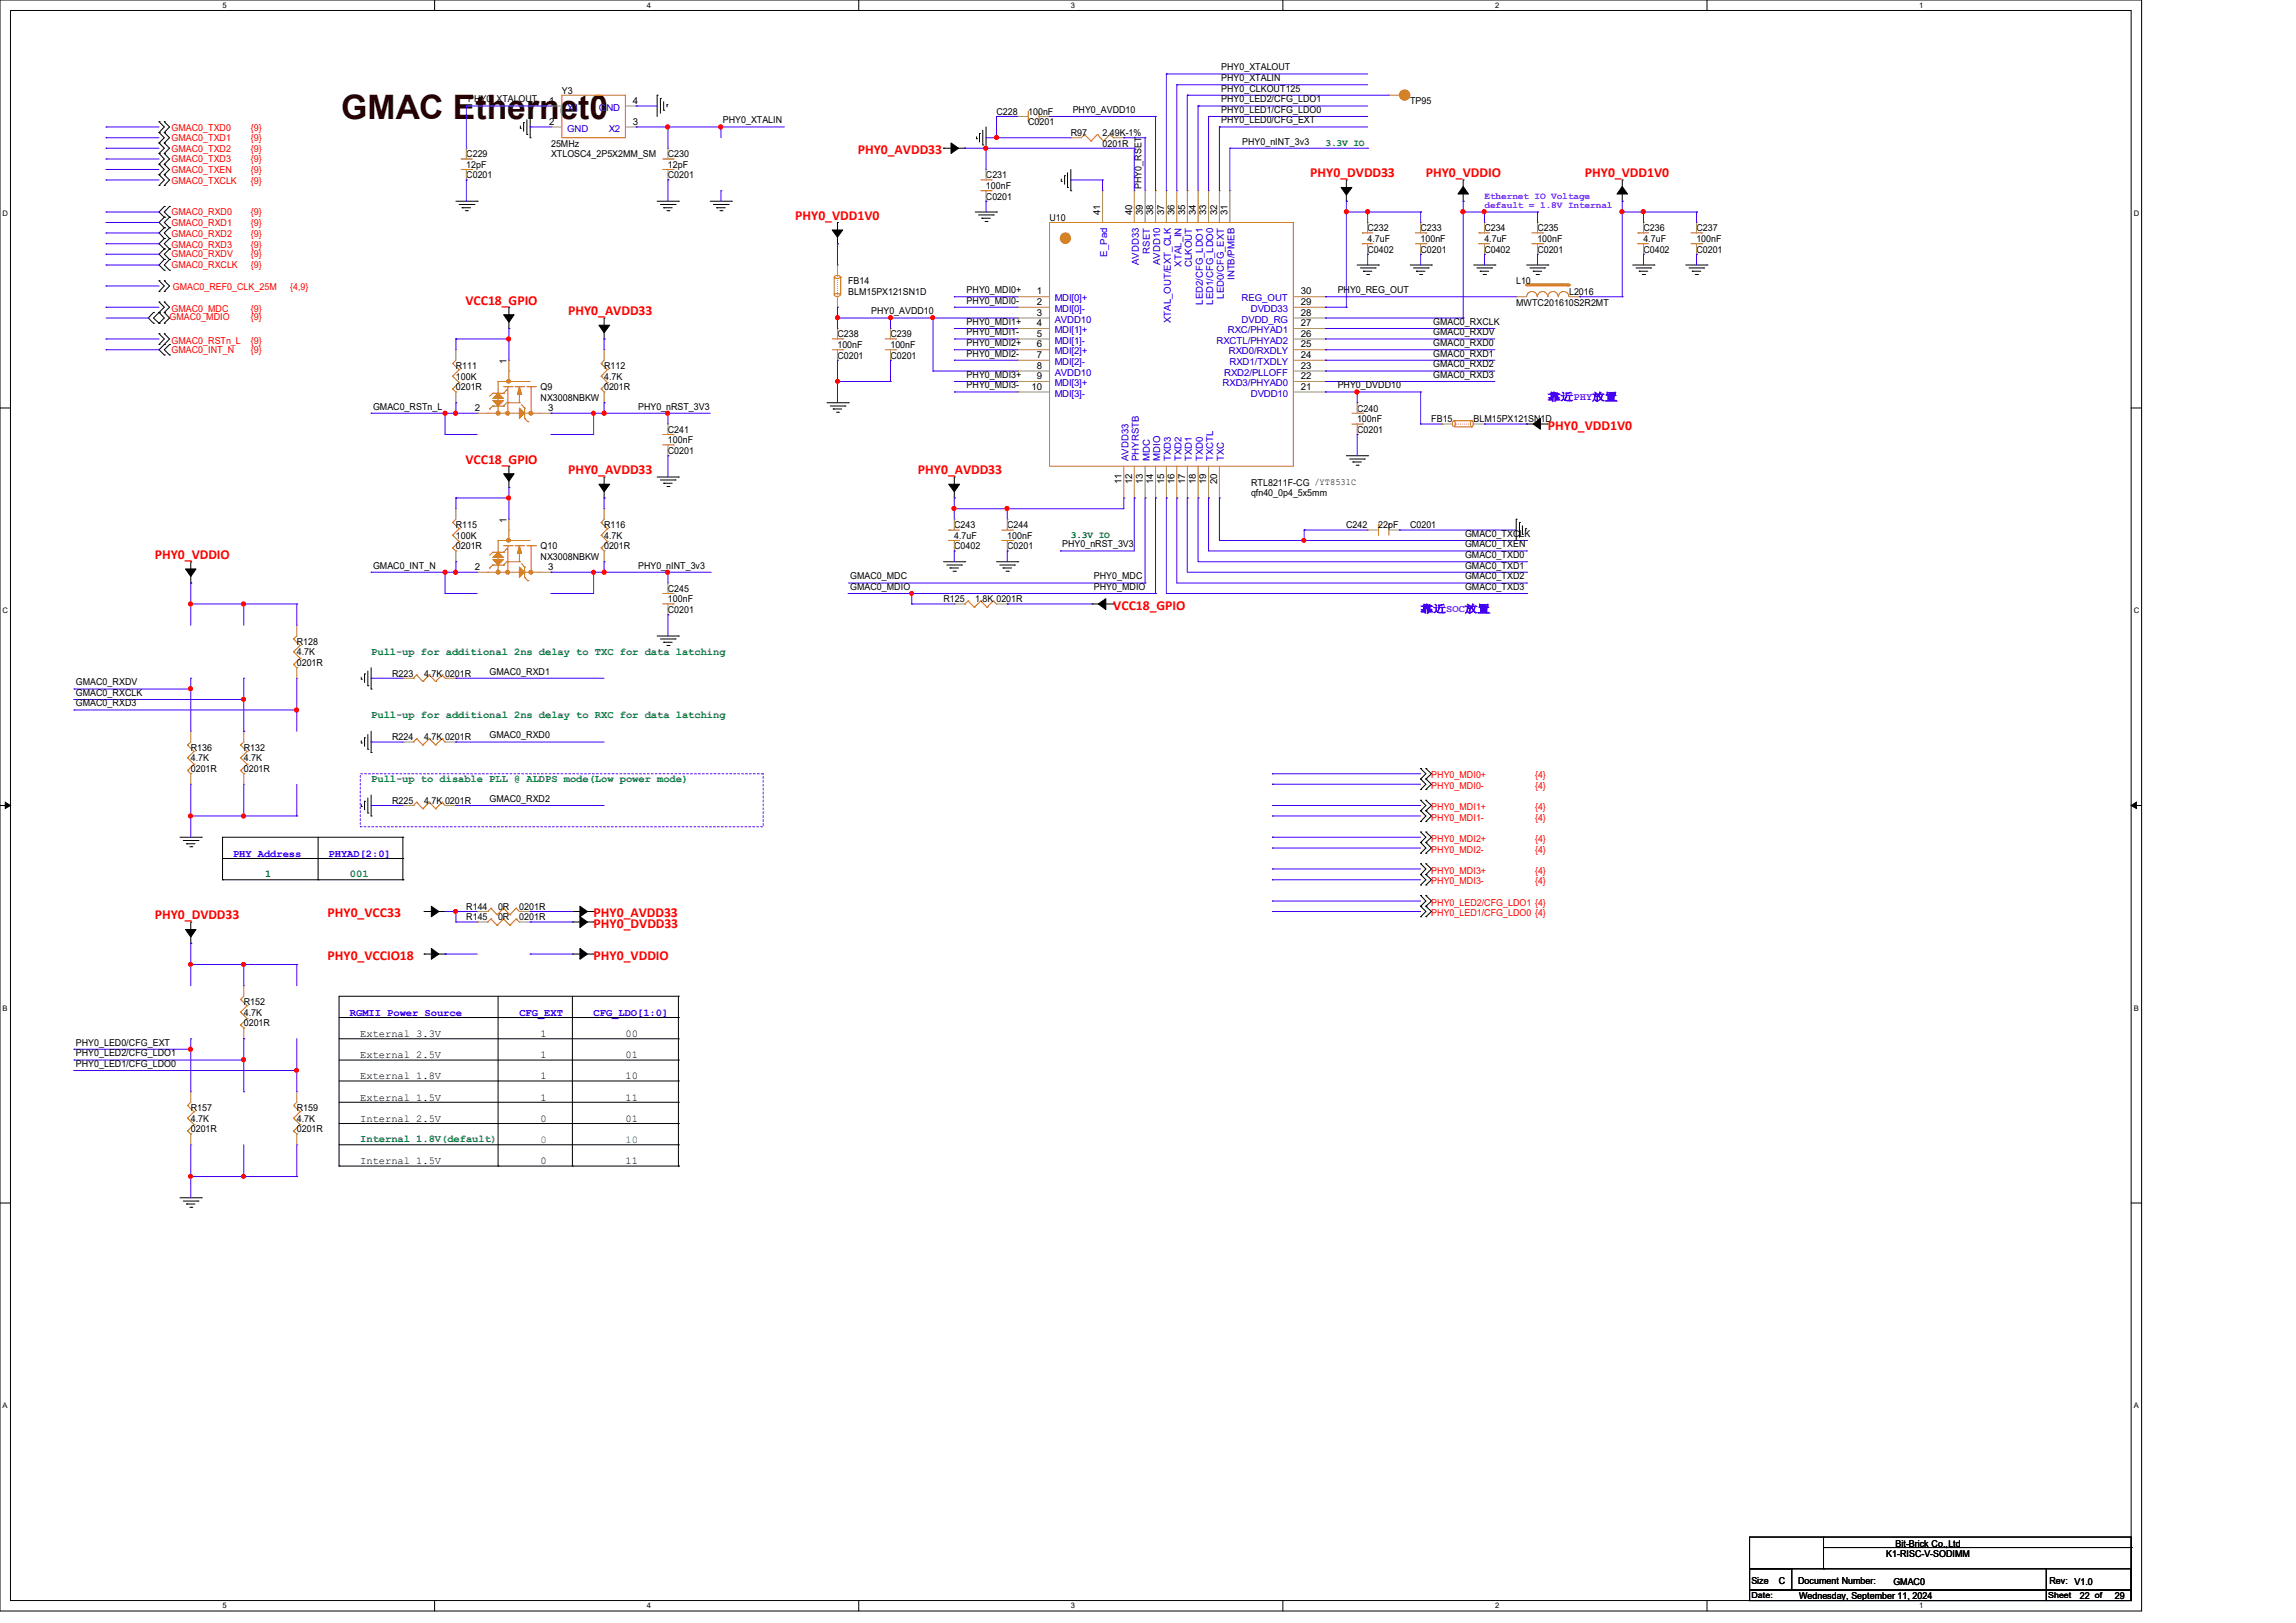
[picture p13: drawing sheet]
<svg xmlns="http://www.w3.org/2000/svg" width="297mm" height="210mm" viewBox="0 0 297 210" stroke-linecap="round" stroke-linejoin="round" font-family="sans-serif">
<defs><g id="words">
<text font-size="4.4" fill="#400000" x="44.2" y="15.4">GMAC Ethernet0</text>
<g font-size="1.8" fill="#f00">
<text x="111" y="19.9">PHY0_AVDD33</text>
<text x="169.5" y="22.9">PHY0_DVDD33</text>
<text x="184.4" y="22.9">PHY0_VDDIO</text>
<text x="205" y="22.9">PHY0_VDD1V0</text>
<text x="102.9" y="28.4">PHY0_VDD1V0</text>
<text x="60.2" y="39.4">VCC18_GPIO</text>
<text x="73.5" y="40.8">PHY0_AVDD33</text>
<text x="60.2" y="60">VCC18_GPIO</text>
<text x="200.2" y="55.6">PHY0_VDD1V0</text>
<text x="73.5" y="61.3">PHY0_AVDD33</text>
<text x="118.7" y="61.3">PHY0_AVDD33</text>
<text x="20" y="72.3">PHY0_VDDIO</text>
<text x="144" y="78.9">VCC18_GPIO</text>
<text x="20" y="119">PHY0_DVDD33</text>
<text x="42.4" y="118.7">PHY0_VCC33</text>
<text x="76.8" y="118.7">PHY0_AVDD33</text>
<text x="42.4" y="124.2">PHY0_VCCIO18</text>
<text x="76.8" y="120.1">PHY0_DVDD33</text>
<text x="76.8" y="124.2">PHY0_VDDIO</text>
</g>
<g font-size="1.4" fill="#8000ff">
<text x="200.2" y="51.8">靠近PHY放置</text>
<text x="183.8" y="79.2">靠近SOC放置</text>
</g>
<g font-size="1.4" fill="#008040">
<text x="48" y="84.8">Pull-up for additional 2ns delay to TXC for data latching</text>
<text x="48" y="93">Pull-up for additional 2ns delay to RXC for data latching</text>
<text x="48" y="101.2">Pull-up to disable PLL @ ALDPS mode(Low power mode)</text>
<text x="34.3" y="113.5">1</text>
<text x="45.3" y="113.5">001</text>
<text x="46.6" y="147.8">Internal 1.8V(default)</text>
<text x="69.9" y="147.9">0</text>
<text x="80.9" y="147.9">10</text>
</g>
<g font-size="1.4" fill="#00f">
<text x="30.1" y="110.8">PHY Address</text>
<text x="42.5" y="110.8">PHYAD[2:0]</text>
<text x="45.3" y="131.4">RGMII Power Source</text>
<text x="67.2" y="131.4">CFG_EXT</text>
<text x="76.8" y="131.4">CFG_LDO[1:0]</text>
</g>
<g font-size="1.4">
<text x="46.6" y="134.2">External 3.3V</text>
<text x="46.6" y="136.9">External 2.5V</text>
<text x="69.9" y="134.2">1</text>
<text x="69.9" y="136.9">1</text>
<text x="80.9" y="136.9">01</text>
<text x="80.9" y="134.2">00</text>
<text x="46.6" y="142.4">External 1.5V</text>
<text x="46.6" y="139.7">External 1.8V</text>
<text x="69.9" y="142.4">1</text>
<text x="69.9" y="139.7">1</text>
<text x="80.9" y="142.4">11</text>
<text x="80.9" y="139.7">10</text>
<text x="46.6" y="145.2">Internal 2.5V</text>
<text x="69.9" y="145.2">0</text>
<text x="80.9" y="145.2">01</text>
<text x="46.6" y="150.6">Internal 1.5V</text>
<text x="69.9" y="150.6">0</text>
<text x="80.9" y="150.6">11</text>
</g>
<g font-size="1.2">
<text x="158" y="9.1">PHY0_XTALOUT</text>
<text x="158" y="10.5">PHY0_XTALIN</text>
<text x="158" y="11.9">PHY0_CLKOUT125</text>
<text x="60.6" y="13.3">PHY0_XTALOUT</text>
<text x="71" y="13.4">1</text>
<text x="71" y="16.1">2</text>
<text x="72.7" y="12.1">Y3</text>
<text x="81.9" y="16.1">3</text>
<text x="81.9" y="13.4">4</text>
<text x="93.5" y="16">PHY0_XTALIN</text>
<text x="128.9" y="14.9">C228</text>
<text x="133" y="14.9">100nF</text>
<text x="133" y="16.2">C0201</text>
<text x="138.5" y="17.6">R97</text>
<text x="138.8" y="14.6">PHY0_AVDD10</text>
<text x="142.6" y="17.6">2.49K-1%</text>
<text x="158" y="13.3">PHY0_LED2/CFG_LDO1</text>
<text x="158" y="14.6">PHY0_LED1/CFG_LDO0</text>
<text x="158" y="16">PHY0_LED0/CFG_EXT</text>
<text x="182.4" y="13.5">TP95</text>
<text x="60.3" y="20.3">C229</text>
<text x="60.3" y="21.7">12pF</text>
<text x="60.3" y="23.1">C0201</text>
<text x="71.3" y="19">25MHz</text>
<text x="71.3" y="20.3">XTLOSC4_2P5X2MM_SM</text>
<text x="86.4" y="20.3">C230</text>
<text x="86.4" y="21.7">12pF</text>
<text x="86.4" y="23.1">C0201</text>
<text x="127.5" y="23.1">C231</text>
<text x="142.6" y="19">0201R</text>
<text x="160.7" y="18.7">PHY0_nINT_3v3</text>
<text x="127.5" y="24.4">100nF</text>
<text x="127.5" y="25.8">C0201</text>
<text x="135.8" y="28.6">U10</text>
<text x="142.3" y="27.8" transform="rotate(-90 142.3 27.8)">41</text>
<text x="146.4" y="27.8" transform="rotate(-90 146.4 27.8)">40</text>
<text x="147.7" y="24.4" transform="rotate(-90 147.7 24.4)">PHY0_RSET</text>
<text x="147.8" y="27.8" transform="rotate(-90 147.8 27.8)">39</text>
<text x="149.2" y="27.8" transform="rotate(-90 149.2 27.8)">38</text>
<text x="150.6" y="27.8" transform="rotate(-90 150.6 27.8)">37</text>
<text x="151.9" y="27.8" transform="rotate(-90 151.9 27.8)">36</text>
<text x="153.3" y="27.8" transform="rotate(-90 153.3 27.8)">35</text>
<text x="154.7" y="27.8" transform="rotate(-90 154.7 27.8)">34</text>
<text x="156" y="27.8" transform="rotate(-90 156 27.8)">33</text>
<text x="157.4" y="27.8" transform="rotate(-90 157.4 27.8)">32</text>
<text x="158.8" y="27.8" transform="rotate(-90 158.8 27.8)">31</text>
<text x="176.9" y="29.9">C232</text>
<text x="183.8" y="29.9">C233</text>
<text x="192" y="29.9">C234</text>
<text x="198.9" y="29.9">C235</text>
<text x="212.6" y="29.9">C236</text>
<text x="219.4" y="29.9">C237</text>
<text x="176.9" y="31.3">4.7uF</text>
<text x="176.9" y="32.7">C0402</text>
<text x="183.8" y="31.3">100nF</text>
<text x="183.8" y="32.7">C0201</text>
<text x="192" y="31.3">4.7uF</text>
<text x="192" y="32.7">C0402</text>
<text x="198.9" y="31.3">100nF</text>
<text x="198.9" y="32.7">C0201</text>
<text x="212.6" y="31.3">4.7uF</text>
<text x="212.6" y="32.7">C0402</text>
<text x="219.4" y="31.3">100nF</text>
<text x="219.4" y="32.7">C0201</text>
<text x="109.7" y="36.8">FB14</text>
<text x="109.7" y="38.1">BLM15PX121SN1D</text>
<text x="112.7" y="40.7">PHY0_AVDD10</text>
<text x="125" y="37.9">PHY0_MDI0+</text>
<text x="125" y="39.3">PHY0_MDI0-</text>
<text x="134.1" y="38.1">1</text>
<text x="134.1" y="39.5">2</text>
<text x="134.1" y="40.9">3</text>
<text x="168.3" y="40.9">28</text>
<text x="168.3" y="39.5">29</text>
<text x="168.3" y="38.1">30</text>
<text x="173" y="37.9">PHY0_REG_OUT</text>
<text x="196.1" y="36.8">L10</text>
<text x="196.1" y="39.5">MWTC201610S2R2MT</text>
<text x="203" y="38.1">L2016</text>
<text x="59" y="47.8">R111</text>
<text x="65.5" y="47" transform="rotate(-90 65.5 47)">1</text>
<text x="78.1" y="47.8">R112</text>
<text x="108.3" y="43.6">C238</text>
<text x="108.3" y="45">100nF</text>
<text x="108.3" y="46.4">C0201</text>
<text x="115.2" y="43.6">C239</text>
<text x="115.2" y="45">100nF</text>
<text x="115.2" y="46.4">C0201</text>
<text x="125" y="42">PHY0_MDI1+</text>
<text x="125" y="43.4">PHY0_MDI1-</text>
<text x="125" y="44.8">PHY0_MDI2+</text>
<text x="125" y="46.1">PHY0_MDI2-</text>
<text x="134.1" y="42.2">4</text>
<text x="134.1" y="43.6">5</text>
<text x="134.1" y="45">6</text>
<text x="134.1" y="46.3">7</text>
<text x="134.1" y="47.7">8</text>
<text x="168.3" y="47.7">23</text>
<text x="168.3" y="46.3">24</text>
<text x="168.3" y="45">25</text>
<text x="168.3" y="43.6">26</text>
<text x="168.3" y="42.2">27</text>
<text x="185.4" y="42">GMAC0_RXCLK</text>
<text x="185.4" y="43.4">GMAC0_RXDV</text>
<text x="185.4" y="44.8">GMAC0_RXD0</text>
<text x="185.4" y="46.1">GMAC0_RXD1</text>
<text x="185.4" y="47.5">GMAC0_RXD2</text>
<text x="48.3" y="53">GMAC0_RSTn_L</text>
<text x="59" y="49.1">100K</text>
<text x="59" y="50.5">0201R</text>
<text x="61.4" y="53.2">2</text>
<text x="69.9" y="50.5">Q9</text>
<text x="69.9" y="51.9">NX3008NBKW</text>
<text x="70.9" y="53.2">3</text>
<text x="78.1" y="49.1">4.7K</text>
<text x="78.1" y="50.5">0201R</text>
<text x="82.5" y="53">PHY0_nRST_3V3</text>
<text x="125" y="48.9">PHY0_MDI3+</text>
<text x="125" y="50.3">PHY0_MDI3-</text>
<text x="133.4" y="50.4">10</text>
<text x="134.1" y="49.1">9</text>
<text x="168.3" y="50.4">21</text>
<text x="168.3" y="49.1">22</text>
<text x="173" y="50.3">PHY0_DVDD10</text>
<text x="175.5" y="53.3">C240</text>
<text x="185.4" y="48.9">GMAC0_RXD3</text>
<text x="86.4" y="56">C241</text>
<text x="86.4" y="57.4">100nF</text>
<text x="86.4" y="58.7">C0201</text>
<text x="175.5" y="54.6">100nF</text>
<text x="175.5" y="56">C0201</text>
<text x="185.1" y="54.6">FB15</text>
<text x="190.6" y="54.6">BLM15PX121SN1D</text>
<text x="145.1" y="62.7" transform="rotate(-90 145.1 62.7)">11</text>
<text x="146.4" y="62.7" transform="rotate(-90 146.4 62.7)">12</text>
<text x="147.8" y="62.7" transform="rotate(-90 147.8 62.7)">13</text>
<text x="149.2" y="62.7" transform="rotate(-90 149.2 62.7)">14</text>
<text x="150.6" y="62.7" transform="rotate(-90 150.6 62.7)">15</text>
<text x="151.9" y="62.7" transform="rotate(-90 151.9 62.7)">16</text>
<text x="153.3" y="62.7" transform="rotate(-90 153.3 62.7)">17</text>
<text x="154.7" y="62.7" transform="rotate(-90 154.7 62.7)">18</text>
<text x="156" y="62.7" transform="rotate(-90 156 62.7)">19</text>
<text x="157.4" y="62.7" transform="rotate(-90 157.4 62.7)">20</text>
<text x="161.8" y="62.9">RTL8211F-CG /YT8531C</text>
<text x="161.8" y="64.2">qfn40_0p4_5x5mm</text>
<text x="59" y="68.3">R115</text>
<text x="59" y="69.7">100K</text>
<text x="59" y="71.1">0201R</text>
<text x="65.5" y="67.6" transform="rotate(-90 65.5 67.6)">1</text>
<text x="69.9" y="71.1">Q10</text>
<text x="78.1" y="68.3">R116</text>
<text x="78.1" y="69.7">4.7K</text>
<text x="78.1" y="71.1">0201R</text>
<text x="123.4" y="68.3">C243</text>
<text x="123.4" y="69.7">4.7uF</text>
<text x="123.4" y="71.1">C0402</text>
<text x="130.3" y="68.3">C244</text>
<text x="130.3" y="69.7">100nF</text>
<text x="130.3" y="71.1">C0201</text>
<text x="137.4" y="70.8">PHY0_nRST_3V3</text>
<text x="174.1" y="68.3">C242</text>
<text x="178.3" y="68.3">22pF</text>
<text x="182.4" y="68.3">C0201</text>
<text x="189.5" y="69.5">GMAC0_TXCLK</text>
<text x="189.5" y="70.8">GMAC0_TXEN</text>
<text x="48.3" y="73.6">GMAC0_INT_N</text>
<text x="61.4" y="73.7">2</text>
<text x="69.9" y="72.4">NX3008NBKW</text>
<text x="70.9" y="73.7">3</text>
<text x="82.5" y="73.6">PHY0_nINT_3v3</text>
<text x="86.4" y="76.6">C245</text>
<text x="86.4" y="77.9">100nF</text>
<text x="110" y="75">GMAC0_MDC</text>
<text x="110" y="76.3">GMAC0_MDIO</text>
<text x="122" y="77.9">R125</text>
<text x="126.1" y="77.9">1.8K 0201R</text>
<text x="141.5" y="75">PHY0_MDC</text>
<text x="141.5" y="76.3">PHY0_MDIO</text>
<text x="189.5" y="72.2">GMAC0_TXD0</text>
<text x="189.5" y="73.6">GMAC0_TXD1</text>
<text x="189.5" y="75">GMAC0_TXD2</text>
<text x="189.5" y="76.3">GMAC0_TXD3</text>
<text x="38.4" y="83.4">R128</text>
<text x="86.4" y="79.3">C0201</text>
<text x="9.8" y="88.7">GMAC0_RXDV</text>
<text x="38.4" y="84.8">4.7K</text>
<text x="38.4" y="86.1">0201R</text>
<text x="50.7" y="87.5">R223</text>
<text x="54.9" y="87.5">4.7K 0201R</text>
<text x="63.3" y="87.3">GMAC0_RXD1</text>
<text x="9.8" y="90">GMAC0_RXCLK</text>
<text x="9.8" y="91.4">GMAC0_RXD3</text>
<text x="50.7" y="95.8">R224</text>
<text x="54.9" y="95.8">4.7K 0201R</text>
<text x="63.3" y="95.5">GMAC0_RXD0</text>
<text x="24.7" y="97.2">R136</text>
<text x="24.7" y="98.5">4.7K</text>
<text x="24.7" y="99.9">0201R</text>
<text x="31.5" y="97.2">R132</text>
<text x="31.5" y="98.5">4.7K</text>
<text x="31.5" y="99.9">0201R</text>
<text x="50.7" y="104">R225</text>
<text x="54.9" y="104">4.7K 0201R</text>
<text x="63.3" y="103.8">GMAC0_RXD2</text>
<text x="60.3" y="117.7">R144</text>
<text x="60.3" y="119.1">R145</text>
<text x="64.4" y="117.7">0R</text>
<text x="64.4" y="119.1">0R</text>
<text x="67.2" y="117.7">0201R</text>
<text x="67.2" y="119.1">0201R</text>
<text x="31.5" y="130">R152</text>
<text x="31.5" y="131.4">4.7K</text>
<text x="9.8" y="135.3">PHY0_LED0/CFG_EXT</text>
<text x="9.8" y="136.7">PHY0_LED2/CFG_LDO1</text>
<text x="31.5" y="132.8">0201R</text>
<text x="9.8" y="138">PHY0_LED1/CFG_LDO0</text>
<text x="24.7" y="143.8">R157</text>
<text x="38.4" y="143.8">R159</text>
<text x="24.7" y="145.2">4.7K</text>
<text x="24.7" y="146.5">0201R</text>
<text x="38.4" y="145.2">4.7K</text>
<text x="38.4" y="146.5">0201R</text>
<text x="244" y="201.5">K1-RISC-V-SODIMM</text>
<text x="245.2" y="200.2">Bit-Brick Co.,Ltd</text>
<text x="226.5" y="204.9">Size</text>
<text x="230.1" y="204.9">C</text>
<text x="232.6" y="204.9">Document Number:</text>
<text x="232.7" y="206.9">Wednesday, September 11, 2024</text>
<text x="244.9" y="205.1">GMAC0</text>
<text x="265.1" y="204.9">Rev:</text>
<text x="268.4" y="205.1">V1.0</text>
<text x="269" y="206.9">22</text>
<text x="273.6" y="206.9">29</text>
</g>
<g font-size="1.2" fill="#f00">
<text x="22.2" y="16.9">GMAC0_TXD0</text>
<text x="32.5" y="16.9">{9}</text>
<text x="22.2" y="18.3">GMAC0_TXD1</text>
<text x="22.2" y="19.6">GMAC0_TXD2</text>
<text x="22.2" y="21">GMAC0_TXD3</text>
<text x="22.2" y="22.4">GMAC0_TXEN</text>
<text x="22.2" y="23.7">GMAC0_TXCLK</text>
<text x="32.5" y="18.3">{9}</text>
<text x="32.5" y="19.6">{9}</text>
<text x="32.5" y="21">{9}</text>
<text x="32.5" y="22.4">{9}</text>
<text x="32.5" y="23.7">{9}</text>
<text x="22.2" y="27.9">GMAC0_RXD0</text>
<text x="22.2" y="29.3">GMAC0_RXD1</text>
<text x="32.5" y="27.9">{9}</text>
<text x="32.5" y="29.3">{9}</text>
<text x="22.2" y="30.6">GMAC0_RXD2</text>
<text x="22.2" y="32.1">GMAC0_RXD3</text>
<text x="22.2" y="33.2">GMAC0_RXDV</text>
<text x="22.2" y="34.7">GMAC0_RXCLK</text>
<text x="32.5" y="30.6">{9}</text>
<text x="32.5" y="32.1">{9}</text>
<text x="32.5" y="33.2">{9}</text>
<text x="32.5" y="34.7">{9}</text>
<text x="21.9" y="41.4">GMAC0_MDIO</text>
<text x="22.2" y="40.3">GMAC0_MDC</text>
<text x="22.4" y="37.5">GMAC0_REF0_CLK_25M</text>
<text x="32.5" y="40.3">{9}</text>
<text x="32.5" y="41.4">{9}</text>
<text x="37.5" y="37.5">{4,9}</text>
<text x="22.2" y="44.5">GMAC0_RSTn_L</text>
<text x="22.2" y="45.7">GMAC0_INT_N</text>
<text x="32.5" y="44.5">{9}</text>
<text x="32.5" y="45.7">{9}</text>
<text x="185.1" y="100.7">PHY0_MDI0+</text>
<text x="198.6" y="100.7">{4}</text>
<text x="185.1" y="102.1">PHY0_MDI0-</text>
<text x="185.1" y="104.8">PHY0_MDI1+</text>
<text x="185.1" y="106.2">PHY0_MDI1-</text>
<text x="198.6" y="102.1">{4}</text>
<text x="198.6" y="104.8">{4}</text>
<text x="198.6" y="106.2">{4}</text>
<text x="185.1" y="108.9">PHY0_MDI2+</text>
<text x="185.1" y="110.3">PHY0_MDI2-</text>
<text x="185.1" y="113">PHY0_MDI3+</text>
<text x="198.6" y="108.9">{4}</text>
<text x="198.6" y="110.3">{4}</text>
<text x="198.6" y="113">{4}</text>
<text x="185.1" y="114.4">PHY0_MDI3-</text>
<text x="185.1" y="117.2">PHY0_LED2/CFG_LDO1 {4}</text>
<text x="185.1" y="118.5">PHY0_LED1/CFG_LDO0 {4}</text>
<text x="198.6" y="114.4">{4}</text>
</g>
<g font-size="1.2" fill="#00c">
<text x="73.4" y="14.3">X1</text>
<text x="73.4" y="17">GND</text>
<text x="77.5" y="14.3">GND</text>
<text x="78.7" y="17">X2</text>
<text x="143.2" y="33.2" transform="rotate(-90 143.2 33.2)">E_Pad</text>
<text x="147.3" y="34.3" transform="rotate(-90 147.3 34.3)">AVDD33</text>
<text x="148.7" y="32.8" transform="rotate(-90 148.7 32.8)">RSET</text>
<text x="150.1" y="34.3" transform="rotate(-90 150.1 34.3)">AVDD10</text>
<text x="152.8" y="34.5" transform="rotate(-90 152.8 34.5)">XTAL_IN</text>
<text x="154.2" y="34.5" transform="rotate(-90 154.2 34.5)">CLKOUT</text>
<text x="136.4" y="39">MDI[0]+</text>
<text x="136.4" y="40.3">MDI[0]-</text>
<text x="136.4" y="41.7">AVDD10</text>
<text x="151.5" y="41.8" transform="rotate(-90 151.5 41.8)">XTAL_OUT/EXT_CLK</text>
<text x="155.6" y="39.4" transform="rotate(-90 155.6 39.4)">LED2/CFG_LDO1</text>
<text x="156.9" y="39.4" transform="rotate(-90 156.9 39.4)">LED1/CFG_LDO0</text>
<text x="158.3" y="38.7" transform="rotate(-90 158.3 38.7)">LED0/CFG_EXT</text>
<text x="159.7" y="36.2" transform="rotate(-90 159.7 36.2)">INTB/PMEB</text>
<text x="160.6" y="41.7">DVDD_RG</text>
<text x="160.6" y="39">REG_OUT</text>
<text x="161.8" y="40.3">DVDD33</text>
<text x="136.4" y="43.1">MDI[1]+</text>
<text x="136.4" y="44.5">MDI[1]-</text>
<text x="136.4" y="45.8">MDI[2]+</text>
<text x="136.4" y="47.2">MDI[2]-</text>
<text x="157.3" y="44.5">RXCTL/PHYAD2</text>
<text x="158.8" y="43.1">RXC/PHYAD1</text>
<text x="159" y="45.8">RXD0/RXDLY</text>
<text x="159" y="47.2">RXD1/TXDLY</text>
<text x="136.4" y="48.6">AVDD10</text>
<text x="136.4" y="50">MDI[3]+</text>
<text x="136.4" y="51.3">MDI[3]-</text>
<text x="158.1" y="50">RXD3/PHYAD0</text>
<text x="158.4" y="48.6">RXD2/PLLOFF</text>
<text x="161.8" y="51.3">DVDD10</text>
<text x="146" y="59.7" transform="rotate(-90 146 59.7)">AVDD33</text>
<text x="147.3" y="59.7" transform="rotate(-90 147.3 59.7)">PHYRSTB</text>
<text x="148.7" y="59.7" transform="rotate(-90 148.7 59.7)">MDC</text>
<text x="150.1" y="59.7" transform="rotate(-90 150.1 59.7)">MDIO</text>
<text x="151.5" y="59.7" transform="rotate(-90 151.5 59.7)">TXD3</text>
<text x="152.8" y="59.7" transform="rotate(-90 152.8 59.7)">TXD2</text>
<text x="154.2" y="59.7" transform="rotate(-90 154.2 59.7)">TXD1</text>
<text x="155.6" y="59.7" transform="rotate(-90 155.6 59.7)">TXD0</text>
<text x="156.9" y="59.7" transform="rotate(-90 156.9 59.7)">TXCTL</text>
<text x="158.3" y="59.7" transform="rotate(-90 158.3 59.7)">TXC</text>
</g>
<g font-size="1.2" fill="#008000">
<text x="171.4" y="18.8">3.3V IO</text>
<text x="138.5" y="69.6">3.3V IO</text>
</g>
<g font-size="1.2" fill="#8000ff">
<text x="192" y="25.7">Ethernet IO Voltage</text>
<text x="192" y="26.9">default = 1.8V Internal</text>
</g>
<g font-size="1.1">
<text x="226.5" y="206.7">Date:</text>
<text x="264.9" y="206.7">Sheet</text>
<text x="271" y="206.7">of</text>
</g>
<g font-size="1">
<text x="28.8" y="1">5</text>
<text x="83.7" y="1">4</text>
<text x="138.5" y="1">3</text>
<text x="193.4" y="1">2</text>
<text x="248.3" y="1">1</text>
<text x=".3" y="27.9">D</text>
<text x="276" y="27.9">D</text>
<text x=".3" y="79.4">C</text>
<text x="276" y="79.4">C</text>
<text x=".3" y="130.8">B</text>
<text x="276" y="130.8">B</text>
<text x=".3" y="182.2">A</text>
<text x="276" y="182.2">A</text>
<text x="28.8" y="208.1">5</text>
<text x="83.7" y="208.1">4</text>
<text x="138.5" y="208.1">3</text>
<text x="193.4" y="208.1">2</text>
<text x="248.3" y="208.1">1</text>
</g>
</g></defs>
<path d="M0 0h277v208.4h-277zM1.4 1.4h274.3v205.7h-274.3z" fill="none" stroke="#000" stroke-width=".13"/>
<g fill="#fff">
<path d="M28.8 .1h.5v1.1h-.5z"/>
<path d="M28.8 207.2h.5v1.1h-.5z"/>
</g>
<path d="M56.2 0v1.4M56.2 207.1v1.3" fill="none" stroke="#000" stroke-width=".13"/>
<g fill="#fff">
<path d="M83.7 .1h.5v1.1h-.5z"/>
<path d="M83.7 207.2h.5v1.1h-.5z"/>
</g>
<path d="M111.1 0v1.4M111.1 207.1v1.3" fill="none" stroke="#000" stroke-width=".13"/>
<g fill="#fff">
<path d="M138.5 .1h.6v1.1h-.6z"/>
<path d="M138.5 207.2h.6v1.1h-.6z"/>
</g>
<path d="M165.9 0v1.4M165.9 207.1v1.3" fill="none" stroke="#000" stroke-width=".13"/>
<g fill="#fff">
<path d="M193.4 .1h.5v1.1h-.5z"/>
<path d="M193.4 207.2h.5v1.1h-.5z"/>
</g>
<path d="M220.8 0v1.4M220.8 207.1v1.3" fill="none" stroke="#000" stroke-width=".13"/>
<g fill="#fff">
<path d="M248.2 .1h.6v1.1h-.6z"/>
<path d="M248.2 207.2h.6v1.1h-.6z"/>
<path d="M.3 27.1h.8v1.1h-.8z"/>
<path d="M276 27.1h.7v1.1h-.7z"/>
<path d="M.3 78.5h.8v1.1h-.8z"/>
<path d="M276 78.5h.7v1.1h-.7z"/>
</g>
<path d="M0 52.8h1.4M275.7 52.8h1.3" fill="none" stroke="#000" stroke-width=".13"/>
<g fill="#fff">
<path d="M.3 129.9h.7v1.1h-.7z"/>
<path d="M276 129.9h.6v1.1h-.6z"/>
</g>
<path d="M0 104.2h1.4M275.7 104.2h1.3" fill="none" stroke="#000" stroke-width=".13"/>
<path d="M.7 103.8l.7 .4-.7 .4zM275.7 104.2l.7-.4v.8z" fill="#000" stroke="#000" stroke-width=".13"/>
<g fill="#fff">
<path d="M.3 181.4h.7v1.1h-.7z"/>
<path d="M276 181.4h.6v1.1h-.6z"/>
</g>
<g fill="none" stroke="#000" stroke-width=".13">
<path d="M20.6 17.1h.1M20.6 15.7h.1M20.6 18.5h.1M20.6 19.9h.1M20.6 15.7l.7 .7-.7 .7M20.6 17.1l.7 .7-.7 .7M20.6 18.5l.7 .7-.7 .7M20.6 19.9l.7 .7-.7 .7M21.3 17.1h.1M21.3 15.7h.1M21.3 18.5h.1M21.3 19.9h.1"/>
<path d="M21.3 15.7l.6 .7-.6 .7M21.3 17.1l.6 .7-.6 .7M21.3 18.5l.6 .7-.6 .7M21.3 19.9l.6 .7-.6 .7M67.3 16.6h.1M67.3 16.3v.3M67.7 15.9h.1M67.7 15.9v1.1M68.2 17.4h.1M68.2 15.5v1.9M68.6 17.8h.1M68.6 15.1v2.7"/>
<path d="M85 12.3h.1M85 12.3v2.8M85.4 12.7h.1M85.4 12.7v1.9M85.9 14.3h.1M85.9 13.2v1.1M86.3 13.5h.1M86.3 13.5v.3M122 19.2h.1M122 19.2h1.6M123.8 19.2h1M124.8 19.2h.1"/>
<path d="M126.3 17.9h.1M126.3 17.7v.2M126.7 17.3h.1M126.7 17.3v1.1M127.1 18.8h.1M127.1 16.8v2M127.6 19.2h.1M127.6 16.4v2.8M20.6 21.3h.1M20.6 22.6h.1M20.6 24h.1M20.6 37.7h.1"/>
<path d="M20.6 36.3h.1M20.6 39.1h.1M20.6 21.3l.7 .6-.7 .7M20.6 22.6l.7 .7-.7 .7M20.6 36.3l.7 .7-.7 .7M20.6 39.1l.7 .7-1.4 1.3 .7 .7M21.3 21.3h.1M21.3 22.6h.1M21.3 24h.1M21.3 26.7h.1M21.3 28.1h.1M21.3 29.5h.1"/>
<path d="M21.3 30.9h.1M21.3 32.2h.1M21.3 33.6h.1M21.3 35h.1M21.3 37.7h.1M21.3 36.3h.1M21.3 39.1h.1M21.3 21.3l.6 .6-.6 .7M21.3 22.6l.6 .7-.6 .7M21.3 26.7l-.7 .7 .7 .7M21.3 28.1l-.7 .7 .7 .7M21.3 29.5l-.7 .6 .7 .8"/>
<path d="M21.3 30.9l-.7 .6 .7 .7M21.3 32.2l-.7 .7 .7 .7M21.3 33.6l-.7 .7 .7 .7M21.3 36.3l.6 .7-.6 .7M21.3 39.1l.6 .7-.6 .6M21.9 28.1h.1M21.9 26.7h.1M21.9 29.5h.1M21.9 30.9h.1M21.9 32.2h.1M21.9 33.6h.1M21.9 35h.1"/>
<path d="M21.9 26.7l-.6 .7 .6 .7M21.9 28.1l-.6 .7 .6 .7M21.9 29.5l-.6 .6 .6 .8M21.9 30.9l-.6 .6 .6 .7M21.9 32.2l-.6 .7 .6 .7M21.9 33.6l-.6 .7 .6 .7M59 26h2.7M59.4 26.5h1.9M59.8 26.9h.1M59.8 26.9h1.1M60.2 27.3h.3M60.5 27.3h.1"/>
<path d="M61.3 26.5h.1M61.7 26h.1M65.8 39.8h.1M65.8 39.8v1.5M85 26h2.8M85.4 26.5h1.9M85.9 26.9h.1M85.9 26.9h1.1M86.3 27.3h.2M86.5 27.3h.1M87.3 26.5h.1M87.8 26h.1"/>
<path d="M91.9 26h2.7M92.3 26.5h1.9M92.7 26.9h.1M92.7 26.9h1.1M93.1 27.3h.3M93.4 27.3h.1M94.2 26.5h.1M94.6 26h.1M108.3 31.5h.1M108.3 28.8h.1M108.3 28.8v1.5M108.3 30.6v.9"/>
<path d="M126.2 27.4h2.7M126.6 27.8h1.9M127 28.2h.1M127 28.2h1.1M127.4 28.7h.3M127.7 28.7h.1M128.5 27.8h.1M128.9 27.4h.1M137.3 23.5h.1M137.3 23.2v.3M137.7 22.7h.1M137.7 22.7v1.1"/>
<path d="M138.1 24.3h.1M138.1 22.4v1.9M138.5 24.7h.1M138.5 21.9v2.8M174.2 26h.1M174.2 23.3h.1M174.2 23.3v1.5M174.2 25.1v.9M175.6 34.3h2.7M176 34.7h1.9M176.4 35.1h.1M176.4 35.1h1.1"/>
<path d="M176.8 35.5h.2M177 35.5h.1M177.9 34.7h.1M178.3 34.3h.1M182.4 34.3h2.8M182.8 34.7h1.9M183.2 35.1h.1M183.2 35.1h1.1M183.6 35.5h.3M183.9 35.5h.1M184.7 34.7h.1M185.2 34.3h.1"/>
<path d="M189.3 26h.1M189.3 23.3h.1M189.3 23.3v1.5M189.3 25.1v.9M190.6 34.3h2.8M191.1 34.7h1.9M191.5 35.1h.1M191.5 35.1h1.1M191.9 35.5h.3M192.2 35.5h.1M193 34.7h.1M193.4 34.3h.1"/>
<path d="M197.5 34.3h2.7M197.9 34.7h1.9M198.3 35.1h.1M198.3 35.1h1.1M198.7 35.5h.3M199 35.5h.1M199.8 34.7h.1M200.2 34.3h.1M209.8 26h.1M209.8 23.3h.1M209.8 23.3v1.5M209.8 25.1v.9"/>
<path d="M211.2 34.3h2.8M211.6 34.7h1.9M212 35.1h.1M212 35.1h1.1M212.4 35.5h.3M212.7 35.5h.1M213.5 34.7h.1M214 34.3h.1M218.1 34.3h2.7M218.5 34.7h1.9M218.9 35.1h.1M218.9 35.1h1.1"/>
<path d="M219.3 35.5h.3M219.6 35.5h.1M220.4 34.7h.1M220.8 34.3h.1M19.9 41.8h.1M19.9 40.4h.1M19.9 40.4l-.7 .7 .7 .7M20.6 40.4h.1M20.6 41.8h.1M20.6 44.6h.1M20.6 43.2h.1M20.6 40.4l.7 .7-.7 .7"/>
<path d="M20.6 43.2l.7 .7-.7 .7M21.3 40.4h.1M21.3 41.8h.1M21.3 44.6h.1M21.3 43.2h.1M21.3 45.9h.1M21.3 40.4l.6 .7-.6 .7M21.3 43.2l.6 .7-.6 .7M21.3 44.6l-.7 .7 .7 .6M21.9 45.9h.1M21.9 44.6h.1M21.9 44.6l-.6 .7 .6 .6"/>
<path d="M65.8 42.5h.1M65.8 41.5v1M78.1 43.9h.1M78.1 41.1h.1M78.1 41.1v1.5M78.1 42.9v1M107 52.1h2.7M107.4 52.5h1.9M107.8 52.9h.1M107.8 52.9h1.1M108.2 53.3h.3M108.5 53.3h.1"/>
<path d="M109.3 52.5h.1M109.7 52.1h.1M174.2 59h2.7M174.6 59.4h1.9M175 59.8h.1M175 59.8h1.1M176.5 59.4h.1M176.9 59h.1M197.5 54.9h.1M197.5 54.9h1M198.7 54.9h1.5M200.2 54.9h.1"/>
<path d="M24.7 75.4h.1M24.7 72.7h.1M24.7 72.7v1.5M24.7 74.5v.9M65.8 63.1h.1M65.8 60.3h.1M65.8 60.3v1.5M65.8 62.1v1M78.1 64.4h.1M78.1 61.7h.1M78.1 61.7v1.5M78.1 63.5v.9"/>
<path d="M85 61.7h2.8M85.4 62.1h1.9M85.9 62.5h.1M85.9 62.5h1.1M86.3 62.9h.2M86.5 62.9h.1M87.3 62.1h.1M87.8 61.7h.1M122 72.7h2.8M122.5 73.1h1.9M122.9 73.5h.1M122.9 73.5h1.1"/>
<path d="M123.3 73.9h.3M123.4 64.4h.1M123.4 61.7h.1M123.4 61.7v1.5M123.4 63.5v.9M123.6 73.9h.1M124.4 73.1h.1M124.8 72.7h.1M128.9 72.7h2.8M129.3 73.1h1.9M129.8 73.5h.1M129.8 73.5h1.1"/>
<path d="M130.1 73.9h.3M130.4 73.9h.1M131.2 73.1h.1M131.7 72.7h.1M141.3 78.1h.1M141.3 78.1h.9M142.5 78.1h1.5M144 78.1h.1M175.4 60.2h.3M175.7 60.2h.1M196.1 67.2h.1M196.1 67.2v2.7"/>
<path d="M196.6 67.6h.1M196.6 67.6v1.9M196.9 69.1h.1M196.9 68v1.1M197.4 68.4h.1M197.4 68.4v.3M46.7 87.9h.1M46.7 96.1h.1M46.7 87.6v.3M46.7 95.8v.3M47.2 87.2h.1M47.2 95.5h.1"/>
<path d="M47.2 87.2v1.1M47.2 95.5v1.1M47.6 88.7h.1M47.6 96.9h.1M47.6 86.8v1.9M47.6 95v1.9M48 89.2h.1M48 97.4h.1M48 86.4v2.8M48 94.6v2.8M85 82.3h2.8M85.4 82.7h1.9"/>
<path d="M85.9 83.1h.1M85.9 83.1h1.1M86.3 83.5h.2M86.5 83.5h.1M87.3 82.7h.1M87.8 82.3h.1M183.8 99.4h.1M183.8 99.4l.6 .7-.6 .7M184.4 99.4h.1M184.4 99.4l.8 .7-.8 .7M23.3 108.3h2.7M23.7 108.8h1.9"/>
<path d="M24.1 109.2h.1M24.1 109.2h1.1M24.6 109.6h.2M24.7 119.3h.1M24.7 119.3v1.5M24.8 109.6h.1M25.6 108.8h.1M26 108.3h.1M28.8 113.8h.1M28.8 111.1h23.3M28.8 113.8h23.3M41.1 113.8h.1"/>
<path d="M41.1 108.3v5.5M46.7 104.4h.1M46.7 104.1v.3M47.2 103.7h.1M47.2 103.7v1.1M47.6 105.2h.1M47.6 103.3v1.9M48 105.6h.1M48 102.9v2.7M52.1 108.3h.1M52.1 113.8h.1M52.1 111.1h.1"/>
<path d="M52.1 108.3h-23.3v5.5M52.1 108.3v5.5M54.9 117.9h.1M54.9 117.9h1.4M56.6 117.9h1M57.6 117.9h.1M74 117.9h.1M74 119.3h.1M74 117.9h1M74 119.3h1M75.3 117.9h1.5M75.3 119.3h1.5"/>
<path d="M76.8 117.9h.1M76.8 119.3h.1M183.8 100.8h.1M183.8 102.2h.1M183.8 103.5h.1M183.8 104.9h.1M183.8 106.3h.1M183.8 107.7h.1M183.8 109h.1M183.8 110.4h.1M183.8 111.8h.1M183.8 113.2h.1"/>
<path d="M183.8 114.5h.1M183.8 115.9h.1M183.8 117.3h.1M183.8 118.6h.1M183.8 100.8l.6 .7-.6 .7M183.8 103.5l.6 .7-.6 .7M183.8 104.9l.6 .7-.6 .7M183.8 107.7l.6 .6-.6 .7M183.8 109l.6 .7-.6 .7M183.8 111.8l.6 .6-.6 .8M183.8 113.2l.6 .6-.6 .7M183.8 115.9l.6 .7-.6 .7"/>
<path d="M183.8 117.3l.6 .6-.6 .7M184.4 100.8h.1M184.4 102.2h.1M184.4 103.5h.1M184.4 104.9h.1M184.4 106.3h.1M184.4 107.7h.1M184.4 109h.1M184.4 110.4h.1M184.4 111.8h.1M184.4 113.2h.1M184.4 114.5h.1"/>
<path d="M184.4 115.9h.1M184.4 117.3h.1M184.4 118.6h.1M184.4 100.8l.8 .7-.8 .7M184.4 103.5l.8 .7-.8 .7M184.4 104.9l.8 .7-.8 .7M184.4 107.7l.8 .6-.8 .7M184.4 109l.8 .7-.8 .7M184.4 111.8l.8 .6-.8 .8M184.4 113.2l.8 .6-.8 .7M184.4 115.9l.8 .7-.8 .7M184.4 117.3l.8 .6-.8 .7"/>
<path d="M24.7 122h.1M24.7 121.1v.9M43.9 131.7h43.9M43.9 134.4h43.9M43.9 137.2h43.9M43.9 139.9h43.9M54.9 123.4h.1M54.9 123.4h1.4M56.6 123.4h1M57.6 123.4h.1M64.4 128.9v22M74 123.4h.1"/>
<path d="M74 128.9v22M74 123.4h1M75.3 123.4h1.5M76.8 123.4h.1M87.8 128.9h.1M87.8 131.7h.1M87.8 134.4h.1M87.8 137.2h.1M87.8 139.9h.1M87.8 128.9h-43.9v22M87.8 128.9v22M0 155.7h1.4"/>
<path d="M23.3 155h2.7M23.7 155.4h1.9M24.1 155.8h.1M24.1 155.8h1.1M24.6 156.2h.2M24.8 156.2h.1M25.6 155.4h.1M26 155h.1M43.9 150.9h.1M43.9 142.6h43.9M43.9 145.4h43.9M43.9 148.1h43.9"/>
<path d="M43.9 150.9h43.9M64.4 150.9h.1M74 150.9h.1M87.8 150.9h.1M87.8 142.6h.1M87.8 145.4h.1M87.8 148.1h.1M275.7 155.7h1.3M226.3 198.9h49.4v8.2h-49.4zM235.9 198.9v4.1M226.3 203h5.5v2.7h-5.5zM226.3 203h38.4v2.7h-38.4z"/>
<path d="M226.3 205.7h38.4v1.4h-38.4zM235.9 203h.1M235.9 200.2h39.8M264.7 203h11v2.7h-11zM264.7 205.7h11v1.4h-11zM275.7 200.2h.1"/>
</g>
<path d="M46.6 100.1h52.1v6.9h-52.1z" fill="none" stroke="#8000ff" stroke-width=".13" stroke-dasharray=".3 .3"/>
<g fill="#000" stroke="#000" stroke-width=".13">
<path d="M123 18.5l1 .7-1 .7z" fill-rule="evenodd"/>
<path d="M107.7 29.8h1.3l-.7 .9z" fill-rule="evenodd"/>
<path d="M173.5 24.3h1.4l-.7 .9z" fill-rule="evenodd"/>
<path d="M189.3 24.1l.6 1h-1.3z" fill-rule="evenodd"/>
<path d="M209.8 24.1l.7 1h-1.3z" fill-rule="evenodd"/>
<path d="M65.2 40.7h1.3l-.7 1z" fill-rule="evenodd"/>
<path d="M77.5 42.1h1.4l-.8 1z" fill-rule="evenodd"/>
<path d="M198.3 54.9l1-.8v1.4z" fill-rule="evenodd"/>
<path d="M24 73.6h1.4l-.7 1z" fill-rule="evenodd"/>
<path d="M65.2 61.3h1.3l-.7 1z" fill-rule="evenodd"/>
<path d="M77.5 62.7h1.4l-.8 .9z" fill-rule="evenodd"/>
<path d="M122.7 62.7h1.4l-.7 .9z" fill-rule="evenodd"/>
<path d="M142.1 78.1l.9-.6v1.4z" fill-rule="evenodd"/>
<path d="M55.8 117.3l1 .6-1 .7z" fill-rule="evenodd"/>
<path d="M75 117.3l1 .6-1 .7z" fill-rule="evenodd"/>
<path d="M75 118.6l1 .7-1 .7z" fill-rule="evenodd"/>
<path d="M24 120.3h1.4l-.7 .9z" fill-rule="evenodd"/>
<path d="M55.8 122.7l1 .7-1 .7z" fill-rule="evenodd"/>
<path d="M75 122.7l1 .7-1 .7z" fill-rule="evenodd"/>
</g>
<g fill="none" stroke="#cc8006" stroke-width=".13">
<path d="M85.7 21.9h1.4M85.7 20.6h1.4M87.1 21.9h.1M87.1 20.6h.1M197.5 38.4a.68 .68 0 0 1 .7-.7 .68 .68 0 0 1 .6 .7M198.9 38.4a.66 .66 0 0 1 .6-.7 .66 .66 0 0 1 .7 .7M200.2 38.4a.66 .66 0 0 1 .7-.7 .66 .66 0 0 1 .6 .7M201.6 38.4a.68 .68 0 0 1 .7-.7 .68 .68 0 0 1 .6 .7M53.5 96h.1M53.9 95.6h.1M53.9 95.6l.8 .8M53.9 95.6l-.4 .4"/>
<path d="M54.7 96.4h.1M55.5 95.6h.1M55.5 95.6l.8 .8M55.5 95.6l-.8 .8M56.3 96.4h.1M57.2 95.6h.1M57.2 95.6l.4 .4M57.2 95.6l-.9 .8"/>
</g>
<path d="M86.4 19.2h.1M86.4 19.2v1.4M86.4 23.3h.1M86.4 21.9v1.4M52.1 96h.1M52.1 96h1.4M57.6 96h1.4M59 96h.1" fill="none" stroke="#a84" stroke-width=".13"/>
<path d="M197.5 36.9h5.4" fill="none" stroke="#cc8006" stroke-width=".38"/>
<circle cx="202.9" cy="36.9" r=".19" fill="#cc8006"/>
<g fill="none" stroke="#a84" stroke-width=".13">
<path d="M60.3 19.2h.1M60.3 19.2v1.4M71.3 13.7h.1M71.3 16.4h.1M71.3 13.7h1.4M71.3 16.4h1.4M80.9 13.7h1.4M80.9 16.4h1.4M82.3 16.4h.1M82.3 13.7h.1M131.7 15.1h.1M131.7 15.1h1.3"/>
<path d="M134.4 15.1h1.4M135.8 15.1h.1M138.5 17.8h.1M138.5 17.8h1.4M144 17.8h1.4M145.4 17.8h.1M179.7 12.3h.1M179.7 12.3h1.3M60.3 23.3h.1M60.3 21.9v1.4M108.3 39.8h.1M108.3 34.3h.1"/>
<path d="M108.3 34.3v1.3M108.3 38.4v1.4M127.6 21.9h.1M127.6 26h.1M127.6 21.9v1.4M127.6 24.7v1.3M131.7 38.4h.1M131.7 39.8h.1M131.7 38.4h4.1M131.7 39.8h4.1M142.6 24.7h.1M142.6 24.7v4.1"/>
<path d="M146.7 24.7h.1M146.7 24.7v4.1M148.1 24.7h.1M148.1 24.7v4.1M149.5 24.7h.1M149.5 24.7v4.1M150.9 24.7h.1M150.9 24.7v4.1M152.2 24.7h.1M152.2 24.7v4.1M153.6 24.7h.1M153.6 24.7v4.1"/>
<path d="M155 24.7h.1M155 24.7v4.1M156.3 24.7h.1M156.3 24.7v4.1M157.7 24.7h.1M157.7 24.7v4.1M159.1 24.7h.1M159.1 24.7v4.1M167.3 38.4h4.1M167.3 39.8h4.1M171.4 39.8h.1M171.4 38.4h.1"/>
<path d="M176.9 28.8h.1M176.9 32.9h.1M176.9 28.8v1.3M176.9 31.5v1.4M183.8 32.9h.1M183.8 28.8h.1M183.8 28.8v1.3M183.8 31.5v1.4M192 28.8h.1M192 32.9h.1M192 28.8v1.3M192 31.5v1.4"/>
<path d="M196.1 38.4h.1M196.1 38.4h1.4M198.9 32.9h.1M198.9 28.8h.1M198.9 28.8v1.3M198.9 31.5v1.4M203 38.4h1.3M204.3 38.4h.1M212.6 28.8h.1M212.6 32.9h.1M212.6 28.8v1.3M212.6 31.5v1.4"/>
<path d="M219.5 32.9h.1M219.5 28.8h.1M219.5 28.8v1.3M219.5 31.5v1.4M59 45.3h.1M59 52.1h.1M59 45.3v1.3M59 50.7v1.4M61.7 53.5h.1M61.7 53.5h1.4M65.8 46.6h.1M65.8 46.6v1.4"/>
<path d="M69.9 53.5h1.4M71.3 53.5h.1M78.1 45.3h.1M78.1 52.1h.1M78.1 45.3v1.3M78.1 50.7v1.4M86.4 59h.1M86.4 54.9h.1M86.4 54.9v1.3M86.4 57.6v1.4M108.3 42.5h.1M108.3 46.6h.1"/>
<path d="M108.3 42.5v1.4M108.3 45.3v1.3M115.2 42.5h.1M115.2 46.6h.1M115.2 42.5v1.4M115.2 45.3v1.3M131.7 41.1h.1M131.7 42.5h.1M131.7 43.9h.1M131.7 45.3h.1M131.7 46.6h.1M131.7 48h.1"/>
<path d="M131.7 49.4h.1M131.7 50.7h.1M131.7 41.1h4.1M131.7 42.5h4.1M131.7 43.9h4.1M131.7 45.3h4.1M131.7 46.6h4.1M131.7 48h4.1M131.7 49.4h4.1M131.7 50.7h4.1M167.3 41.1h4.1M167.3 42.5h4.1"/>
<path d="M167.3 43.9h4.1M167.3 45.3h4.1M167.3 46.6h4.1M167.3 48h4.1M167.3 49.4h4.1M167.3 50.7h4.1M171.4 50.7h.1M171.4 49.4h.1M171.4 48h.1M171.4 46.6h.1M171.4 45.3h.1M171.4 43.9h.1"/>
<path d="M171.4 42.5h.1M171.4 41.1h.1M175.6 56.2h.1M175.6 52.1h.1M175.6 52.1v1.4M175.6 54.9v1.3M186.5 54.9h.1M186.5 54.9h1.4M190.6 54.9h1.4M192 54.9h.1M59 65.8h.1M59 72.7h.1"/>
<path d="M59 65.8v1.4M59 71.3v1.4M61.7 74h.1M61.7 74h1.4M65.8 67.2h.1M65.8 67.2v1.4M69.9 74h1.4M71.3 74h.1M78.1 65.8h.1M78.1 72.7h.1M78.1 65.8v1.4M78.1 71.3v1.4"/>
<path d="M86.4 79.5h.1M86.4 75.4h.1M86.4 75.4v1.4M86.4 78.1v1.4M123.4 67.2h.1M123.4 71.3h.1M123.4 78.1h.1M123.4 67.2v1.4M123.4 69.9v1.4M123.4 78.1h1.4M128.9 78.1h1.4M130.3 71.3h.1"/>
<path d="M130.3 67.2h.1M130.3 78.1h.1M130.3 67.2v1.4M130.3 69.9v1.4M145.4 64.4h.1M145.4 60.3v4.1M146.7 64.4h.1M146.7 60.3v4.1M148.1 64.4h.1M148.1 60.3v4.1M149.5 64.4h.1M149.5 60.3v4.1"/>
<path d="M150.9 64.4h.1M150.9 60.3v4.1M152.2 64.4h.1M152.2 60.3v4.1M153.6 64.4h.1M153.6 60.3v4.1M155 64.4h.1M155 60.3v4.1M156.3 64.4h.1M156.3 60.3v4.1M157.7 64.4h.1M157.7 60.3v4.1"/>
<path d="M176.9 68.6h.1M176.9 68.6h1.4M179.7 68.6h1.3M181 68.6h.1M24.7 94.6h.1M24.7 94.6v1.4M31.5 94.6h.1M31.5 94.6v1.4M38.4 80.9h.1M38.4 87.8h.1M38.4 80.9v1.4M38.4 86.4v1.4"/>
<path d="M52.1 87.8h.1M52.1 87.8h1.4M57.6 87.8h1.4M59 87.8h.1M24.7 101.5h.1M24.7 100.1v1.4M31.5 101.5h.1M31.5 100.1v1.4M52.1 104.2h.1M52.1 104.2h1.4M57.6 104.2h1.4M59 104.2h.1"/>
<path d="M61.7 117.9h.1M61.7 119.3h.1M61.7 117.9h1.4M61.7 119.3h1.4M67.2 117.9h1.4M67.2 119.3h1.4M68.6 117.9h.1M68.6 119.3h.1M31.5 127.6h.1M31.5 134.4h.1M31.5 127.6v1.3M31.5 133v1.4"/>
<path d="M24.7 141.3h.1M24.7 148.1h.1M24.7 141.3v1.3M24.7 146.7v1.4M38.4 141.3h.1M38.4 148.1h.1M38.4 141.3v1.3M38.4 146.7v1.4"/>
</g>
<g fill="none" stroke="#cc8006" stroke-width=".13">
<path d="M72.7 12.3h8.2v5.5h-8.2zM133 15.7h.1M133 14.4v1.3M134.4 15.7h.1M134.4 14.4v1.3M140.3 17.4h.1M140.3 17.4l-.4 .4M140.3 17.4l.8 .8M141.1 18.2h.1M141.9 17.4h.1M141.9 17.4l-.8 .8M141.9 17.4l.8 .8"/>
<path d="M142.7 18.2h.1M143.6 17.4h.1M143.6 17.4l-.9 .8M143.6 17.4l.4 .4M144 17.8h.1M59.6 21.9h1.4M59.6 20.6h1.4M61 21.9h.1M61 20.6h.1M107 36.7h.1M107.9 35.9h.1M107.9 35.9v2.2"/>
<path d="M108 38.1l.1-.1a.49 .49 0 0 1 .6 .2 .52 .52 0 0 1-.8 0zM108 35.7h.1a.49 .49 0 0 1 .6 .1 .52 .52 0 0 1-.8 0zM108.8 35.9h.1M108.8 35.9v2.2M126.9 23.3h1.3M126.9 24.7h1.3M128.2 23.3h.1M128.2 24.7h.1M135.8 28.8h31.5v31.5h-31.5zM176.2 30.1h.1M176.2 31.5h.1M176.2 30.1h1.4"/>
<path d="M176.2 31.5h1.4M183.1 30.1h1.3M183.1 31.5h1.3M184.4 31.5h.1M184.4 30.1h.1M191.3 30.1h.1M191.3 31.5h.1M191.3 30.1h1.4M191.3 31.5h1.4M198.2 30.1h1.4M198.2 31.5h1.4M199.6 31.5h.1"/>
<path d="M199.6 30.1h.1M211.9 30.1h.1M211.9 31.5h.1M211.9 30.1h1.4M211.9 31.5h1.4M218.7 30.1h1.4M218.7 31.5h1.4M220.1 31.5h.1M220.1 30.1h.1M58.5 47h.1M58.5 48.7h.1M58.5 50.3h.1"/>
<path d="M58.5 47l.9 .8M58.5 48.7l.9 .8M58.5 50.3l.5 .4M59 50.7h.1M59 46.6l-.5 .4M59.4 47.8h.1M59.4 49.5h.1M59.4 47.8l-.9 .9M59.4 49.5l-.9 .8M63.1 53.5h.1M63.1 53.5h4.1M63.3 52.9h.1"/>
<path d="M63.8 50.9h.1M63.8 52.5h.1M63.8 50.9h1.4M63.8 50.9l-.5 .4M63.8 52.5l-.5 .4M63.8 52.5h1.4M64.4 49.4h.1M64.4 50.9h.1M64.4 53.5h.1M64.4 52.2h.1M64.4 49.4h4.2M64.4 49.4v1.5"/>
<path d="M64.4 51.6v.6M64.4 52.5v1M65.2 50.9h.1M65.2 52.5h.1M65.2 50h1.1M65.5 50.5h.1M65.5 50.5l-.3 .4M65.5 52.1l-.3 .4M65.7 53.5h.1M65.7 52.1h.1M65.7 50v3.5M65.7 52.1h1.5"/>
<path d="M65.8 49.4h.1M65.8 48h.1M65.8 48v1.4M66.3 50h.1M66.6 50h1.1M67.2 53.5h.1M67.2 52.1h.1M67.2 50.7v1.4M67.5 52.4l.4 .4M67.7 50h.1M67.9 54.1h.1M67.9 52.8h.1"/>
<path d="M67.9 52.8v1.3M67.9 53.5h2M67.9 54.1l.4 .5M68.2 50h1.1M68.3 54.6h.1M68.7 53.5h.1M68.7 50h.1M68.7 50v3.5M69.3 50h.1M77.8 47h.1M77.8 48.7h.1M77.8 50.3h.1"/>
<path d="M77.8 47l.8 .8M77.8 48.7l.8 .8M77.8 50.3l.3 .4M78.1 50.7h.1M78.1 46.6l-.3 .4M78.6 47.8h.1M78.6 49.5h.1M78.6 47.8l-.8 .9M78.6 49.5l-.8 .8M85.7 57.6h1.4M85.7 56.2h1.4M87.1 57.6h.1"/>
<path d="M87.1 56.2h.1M107.7 43.9h1.3M107.7 45.3h1.3M109 43.9h.1M109 45.3h.1M114.5 43.9h1.4M114.5 45.3h1.4M115.9 43.9h.1M115.9 45.3h.1M174.9 53.5h1.3M174.9 54.9h1.3M176.2 54.9h.1"/>
<path d="M176.2 53.5h.1M188 54.5l.1-.1a.48 .48 0 0 1 0 .8 .48 .48 0 0 1-.1-.7zM188.2 54.4h2.2M188.2 55.2h2.2M189.5 53.5h.1M190.3 54.5l.1-.1a.48 .48 0 0 1 0 .8 .48 .48 0 0 1-.1-.7zM190.4 54.4h.1M190.4 55.2h.1M58.5 67.6h.1M58.5 69.3h.1M58.5 70.9h.1M58.5 67.6l.9 .8"/>
<path d="M58.5 69.3l.9 .8M58.5 70.9l.5 .4M59 71.3h.1M59 67.2l-.5 .4M59.4 68.4h.1M59.4 70.1h.1M59.4 68.4l-.9 .9M59.4 70.1l-.9 .8M63.1 74h.1M63.1 74h4.1M63.3 73.5h.1M63.8 71.5h.1"/>
<path d="M63.8 73.1h.1M63.8 71.5h1.4M63.8 71.5l-.5 .3M63.8 73.1l-.5 .4M63.8 73.1h1.4M64.4 69.9h.1M64.4 71.5h.1M64.4 74h.1M64.4 72.8h.1M64.4 69.9v1.6M64.4 72.1v.7M64.4 73.1v.9"/>
<path d="M64.4 69.9h4.2M65.2 71.5h.1M65.2 73.1h.1M65.2 70.6h1.1M65.5 71h.1M65.5 71l-.3 .5M65.5 72.7l-.3 .4M65.7 74h.1M65.7 72.7h.1M65.7 70.6v3.4M65.7 72.7h1.5M65.8 69.9h.1"/>
<path d="M65.8 68.6h.1M65.8 68.6v1.3M66.3 70.6h.1M66.6 70.6h1.1M67.2 74h.1M67.2 72.7h.1M67.2 71.3v1.4M67.5 72.9l.4 .5M67.7 70.6h.1M67.9 74.7h.1M67.9 73.4h.1M67.9 73.4v1.3"/>
<path d="M67.9 74h2M67.9 74.7l.4 .4M68.2 70.6h1.1M68.3 75.1h.1M68.7 74h.1M68.7 70.6h.1M68.7 70.6v3.4M69.3 70.6h.1M77.8 67.6h.1M77.8 69.3h.1M77.8 70.9h.1M77.8 67.6l.8 .8"/>
<path d="M77.8 69.3l.8 .8M77.8 70.9l.3 .4M78.1 71.3h.1M78.1 67.2l-.3 .4M78.6 68.4h.1M78.6 70.1h.1M78.6 68.4l-.8 .9M78.6 70.1l-.8 .8M85.7 78.1h1.4M85.7 76.8h1.4M87.1 78.1h.1M87.1 76.8h.1"/>
<path d="M122.7 68.6h.1M122.7 69.9h.1M122.7 69.9h1.4M122.7 68.6h1.4M124.8 78.1h.1M125.2 77.8h.1M125.2 77.8l.8 .8M125.2 77.8l-.4 .3M126 78.6h.1M126.9 77.8h.1M126.9 77.8l.8 .8M126.9 77.8l-.9 .8"/>
<path d="M127.7 78.6h.1M128.5 77.8h.1M128.5 77.8l.4 .3M128.5 77.8l-.8 .8M129.6 69.9h1.4M129.6 68.6h1.4M131 69.9h.1M131 68.6h.1M178.3 67.9h.1M178.3 67.9v1.4M179.7 67.9h.1M179.7 67.9v1.4"/>
<path d="M24.3 96.4h.1M24.3 98h.1M24.3 99.7h.1M24.3 96.4l.8 .8M24.3 98l.8 .9M24.3 99.7l.4 .4M24.7 96l-.4 .4M25.1 97.2h.1M25.1 98.9h.1M25.1 97.2l-.8 .8M25.1 98.9l-.8 .8M31.1 96.4h.1"/>
<path d="M31.1 98h.1M31.1 99.7h.1M31.1 96.4l.9 .8M31.1 98l.9 .9M31.1 99.7l.4 .4M31.5 96l-.4 .4M32 97.2h.1M32 98.9h.1M32 97.2l-.9 .8M32 98.9l-.9 .8M38 82.7h.1M38 84.3h.1"/>
<path d="M38 86h.1M38 82.7l.8 .8M38 84.3l.8 .9M38 86l.4 .4M38.4 86.4h.1M38.4 82.3l-.4 .4M38.8 83.5h.1M38.8 85.2h.1M38.8 83.5l-.8 .8M38.8 85.2l-.8 .8M53.5 87.8h.1M53.9 87.3h.1"/>
<path d="M53.9 87.3l.8 .9M53.9 87.3l-.4 .5M54.7 88.2h.1M55.5 87.3h.1M55.5 87.3l.8 .9M55.5 87.3l-.8 .9M56.3 88.2h.1M57.2 87.3h.1M57.2 87.3l.4 .5M57.2 87.3l-.9 .9M24.7 100.1h.1M31.5 100.1h.1"/>
<path d="M53.5 104.2h.1M53.9 103.8h.1M53.9 103.8l.8 .8M53.9 103.8l-.4 .4M54.7 104.6h.1M55.5 103.8h.1M55.5 103.8l.8 .8M55.5 103.8l-.8 .8M56.3 104.6h.1M57.2 103.8h.1M57.2 103.8l.4 .4M57.2 103.8l-.9 .8"/>
<path d="M63.1 117.9h.1M63.1 119.3h.1M63.5 117.5h.1M63.5 118.9h.1M63.5 117.5l.8 .9M63.5 117.5l-.4 .4M63.5 118.9l.8 .8M63.5 118.9l-.4 .4M64.3 118.4h.1M64.3 119.7h.1M65.2 117.5h.1M65.2 118.9h.1"/>
<path d="M65.2 117.5l.8 .9M65.2 117.5l-.9 .9M65.2 118.9l.8 .8M65.2 118.9l-.9 .8M66 118.4h.1M66 119.7h.1M66.8 117.5h.1M66.8 118.9h.1M66.8 117.5l.4 .4M66.8 117.5l-.8 .9M66.8 118.9l.4 .4M66.8 118.9l-.8 .8"/>
<path d="M31.1 129.3h.1M31.1 131h.1M31.1 132.6h.1M31.1 129.3l.9 .8M31.1 131l.9 .8M31.1 132.6l.4 .4M31.5 133h.1M31.5 128.9l-.4 .4M32 130.1h.1M32 131.8h.1M32 130.1l-.9 .9M32 131.8l-.9 .8"/>
<path d="M24.3 143h.1M24.3 144.7h.1M24.3 146.3h.1M24.3 143l.8 .8M24.3 144.7l.8 .8M24.3 146.3l.4 .4M24.7 146.7h.1M24.7 142.6l-.4 .4M25.1 143.8h.1M25.1 145.5h.1M25.1 143.8l-.8 .9M25.1 145.5l-.8 .8"/>
<path d="M38 143h.1M38 144.7h.1M38 146.3h.1M38 143l.8 .8M38 144.7l.8 .8M38 146.3l.4 .4M38.4 146.7h.1M38.4 142.6l-.4 .4M38.8 143.8h.1M38.8 145.5h.1M38.8 143.8l-.8 .9M38.8 145.5l-.8 .8"/>
</g>
<path d="M108.3 38.4v-2.8M108.3 35.6h.1M187.9 54.9h2.7M190.6 54.9h.1" fill="none" stroke="#cc8006" stroke-width=".13" stroke-dasharray="0 .3"/>
<g fill="#cc8006" stroke="#cc8006" stroke-width=".13">
<path d="M67.2 52.8l.7 .7-.7 .6z"/>
<path d="M67.2 50l.3 1h-.6z"/>
<path d="M63.8 51.6l.6-.7 .8 .7z"/>
<path d="M63.8 51.8h1.4l-.8 .7z"/>
<path d="M67.2 73.4l.7 .6-.7 .7z"/>
<path d="M67.2 70.6l.3 1h-.6z"/>
<path d="M64.4 71.5l.8 .6h-1.4z"/>
<path d="M63.8 72.4h1.4l-.8 .7z"/>
<circle cx="68.7" cy="53.5" r=".25"/>
<circle cx="65.7" cy="53.5" r=".25"/>
<circle cx="64.4" cy="53.5" r=".25"/>
<circle cx="65.8" cy="49.4" r=".24"/>
<circle cx="68.7" cy="74" r=".25"/>
<circle cx="65.7" cy="74" r=".25"/>
<circle cx="64.4" cy="74" r=".25"/>
<circle cx="65.8" cy="69.9" r=".24"/>
<circle cx="137.8" cy="30.8" r=".67"/>
<circle cx="181.7" cy="12.3" r=".67"/>
</g>
<g fill="none" stroke="#4200ff" stroke-width=".13">
<path d="M13.7 16.4h.1M13.7 17.8h.1M13.7 19.2h.1M13.7 16.4h6.9M13.7 17.8h6.9M13.7 19.2h6.9M60.3 13.7h.1M60.3 13.7h11M60.3 13.7v5.5M68.6 16.4h.1M68.6 16.4h2.7M82.3 13.7h.1"/>
<path d="M82.3 16.4h.1M82.3 13.7h2.7M82.3 16.4h19.2M86.4 16.4h.1M86.4 16.4v2.8M93.3 16.4h.1M93.3 16.4v1.4M124.8 19.2h.1M124.8 19.2h21.9M127.6 17.8h.1M127.6 19.2h.1M127.6 17.8h10.9"/>
<path d="M127.6 19.2v2.7M128.9 15.1h.1M128.9 17.8h.1M128.9 15.1v2.7M128.9 15.1h2.8M135.8 15.1h.1M135.8 15.1h13.7M145.4 17.8h.1M145.4 17.8h2.7M146.7 19.2h.1M146.7 19.2v5.5M148.1 17.8h.1"/>
<path d="M148.1 17.8v6.9M149.5 15.1h.1M149.5 15.1v9.6M150.9 9.6h.1M150.9 9.6v15.1M150.9 9.6h26M152.2 11h.1M152.2 11h24.7M152.2 11v13.7M153.6 12.3h.1M153.6 12.3h26.1M153.6 12.3v12.4"/>
<path d="M155 13.7h.1M155 13.7h21.9M155 13.7v11M156.3 15.1h.1M156.3 15.1h20.6M156.3 15.1v9.6M157.7 16.4h.1M157.7 16.4h19.2M157.7 16.4v8.3M159.1 19.2h.1M159.1 19.2h17.8M159.1 19.2v5.5"/>
<path d="M176.9 19.2h.1M13.7 20.6h.1M13.7 21.9h.1M13.7 23.3h.1M13.7 27.4h.1M13.7 28.8h.1M13.7 30.1h.1M13.7 31.5h.1M13.7 32.9h.1M13.7 34.3h.1M13.7 37h.1M13.7 39.8h.1"/>
<path d="M13.7 20.6h6.9M13.7 21.9h6.9M13.7 23.3h6.9M13.7 27.4h6.9M13.7 28.8h6.9M13.7 30.1h6.9M13.7 31.5h6.9M13.7 32.9h6.9M13.7 34.3h6.9M13.7 37h6.9M13.7 39.8h6.9M60.3 23.3h.1"/>
<path d="M60.3 23.3v2.7M86.4 23.3h.1M86.4 23.3v2.7M93.3 24.7h.1M93.3 24.7v1.3M108.3 31.5h.1M108.3 39.8h.1M108.3 31.5v2.8M108.3 39.8v2.7M123.4 38.4h.1M123.4 39.8h.1M123.4 38.4h8.3"/>
<path d="M123.4 39.8h8.3M127.6 26h.1M127.6 26v1.4M138.5 23.3h.1M138.5 23.3h4.1M142.6 23.3h.1M142.6 23.3v1.4M171.4 38.4h.1M171.4 39.8h.1M171.4 38.4h24.7M171.4 39.8h2.8M174.2 26h.1"/>
<path d="M174.2 27.4h.1M174.2 39.8h.1M174.2 26v13.8M174.2 27.4h9.6M176.9 27.4h.1M176.9 32.9h.1M176.9 27.4v1.4M176.9 32.9v1.4M183.8 27.4h.1M183.8 32.9h.1M183.8 27.4v1.4M183.8 32.9v1.4"/>
<path d="M189.3 26h.1M189.3 27.4h.1M189.3 26v15.1M189.3 27.4h9.6M192 27.4h.1M192 32.9h.1M192 27.4v1.4M192 32.9v1.4M198.9 27.4h.1M198.9 32.9h.1M198.9 27.4v1.4M198.9 32.9v1.4"/>
<path d="M204.3 38.4h.1M204.3 38.4h5.5M209.8 26h.1M209.8 38.4h.1M209.8 27.4h.1M209.8 26v12.4M209.8 27.4h9.7M212.6 27.4h.1M212.6 32.9h.1M212.6 27.4v1.4M212.6 32.9v1.4M219.5 27.4h.1"/>
<path d="M219.5 32.9h.1M219.5 27.4v1.4M219.5 32.9v1.4M13.7 43.9h.1M13.7 45.3h.1M13.7 41.1h5.5M13.7 43.9h6.9M13.7 45.3h6.9M19.2 41.1h.1M48 53.5h.1M48 53.5h13.7M57.6 53.5h.1"/>
<path d="M57.6 56.2h.1M57.6 53.5v2.7M57.6 56.2h4.1M59 43.9h.1M59 52.1h.1M59 53.5h.1M59 43.9h6.8M59 43.9v1.4M59 52.1v1.4M65.8 42.5h.1M65.8 43.9h.1M65.8 42.5v4.1"/>
<path d="M71.3 53.5h.1M71.3 56.2h.1M71.3 53.5h20.6M76.8 53.5h.1M76.8 53.5v2.7h-5.5M78.1 43.9h.1M78.1 52.1h.1M78.1 43.9v1.4M78.1 52.1v1.4M86.4 53.5h.1M86.4 59h.1M86.4 53.5v1.4"/>
<path d="M86.4 59v2.7M108.3 41.1h.1M108.3 46.6h.1M108.3 49.4h.1M108.3 46.6v5.5M108.3 41.1h23.4M108.3 49.4h6.9M115.2 41.1h.1M115.2 46.6h.1M115.2 49.4h.1M115.2 41.1v1.4M115.2 46.6v2.8"/>
<path d="M120.7 41.1h.1M120.7 48h.1M120.7 41.1v6.9M120.7 48h11M123.4 42.5h.1M123.4 43.9h.1M123.4 45.3h.1M123.4 46.6h.1M123.4 49.4h.1M123.4 50.7h.1M123.4 42.5h8.3M123.4 43.9h8.3"/>
<path d="M123.4 45.3h8.3M123.4 46.6h8.3M123.4 49.4h8.3M123.4 50.7h8.3M171.4 41.1h.1M171.4 42.5h.1M171.4 43.9h.1M171.4 45.3h.1M171.4 46.6h.1M171.4 48h.1M171.4 49.4h.1M171.4 50.7h.1"/>
<path d="M171.4 41.1h17.9M171.4 42.5h22M171.4 43.9h22M171.4 45.3h22M171.4 46.6h22M171.4 48h22M171.4 49.4h22M171.4 50.7h12.4M175.6 50.7h.1M175.6 56.2h.1M175.6 50.7v1.4M175.6 56.2v2.8"/>
<path d="M183.8 50.7h.1M183.8 54.9h.1M183.8 50.7v4.2M183.8 54.9h2.7M189.3 41.1h.1M192 54.9h.1M192 54.9h5.5M24.7 75.4h.1M24.7 78.1h.1M24.7 75.4v5.5M24.7 78.1h13.7M31.5 78.1h.1"/>
<path d="M31.5 78.1v2.8M38.4 78.1h.1M38.4 78.1v2.8M48 74h.1M48 74h13.7M57.6 74h.1M57.6 76.8h.1M57.6 74v2.8M57.6 76.8h4.1M59 64.4h.1M59 72.7h.1M59 74h.1"/>
<path d="M59 64.4v1.4M59 72.7v1.3M59 64.4h6.8M65.8 63.1h.1M65.8 64.4h.1M65.8 63.1v4.1M71.3 74h.1M71.3 76.8h.1M71.3 74h20.6M76.8 74h.1M76.8 74v2.8h-5.5M78.1 64.4h.1"/>
<path d="M78.1 72.7h.1M78.1 64.4v1.4M78.1 72.7v1.3M86.4 74h.1M86.4 79.5h.1M86.4 74v1.4M86.4 79.5v2.8M91.9 74h.1M109.7 76.8h.1M109.7 75.4h38.4M109.7 76.8h39.8M117.9 76.8h.1"/>
<path d="M117.9 78.1h.1M117.9 76.8v1.3M117.9 78.1h5.5M123.4 64.4h.1M123.4 65.8h.1M123.4 71.3h.1M123.4 64.4v2.8M123.4 71.3v1.4M130.3 65.8h.1M130.3 71.3h.1M130.3 78.1h.1M130.3 65.8v1.4"/>
<path d="M130.3 71.3v1.4M130.3 78.1h11M137.2 71.3h.1M145.4 64.4h.1M145.4 64.4v1.4h-22M146.7 64.4h.1M146.7 64.4v6.9h-9.5M148.1 64.4h.1M148.1 75.4h.1M148.1 64.4v11M149.5 64.4h.1M149.5 76.8h.1"/>
<path d="M149.5 64.4v12.4M150.9 64.4h.1M150.9 64.4v12.4h46.6M152.2 64.4h.1M152.2 64.4v11h45.3M153.6 64.4h.1M153.6 64.4v9.6h43.9M155 64.4h.1M155 64.4v8.3h42.5M156.3 64.4h.1M156.3 64.4v6.9h41.2M157.7 64.4h.1"/>
<path d="M157.7 69.9h.1M157.7 64.4v5.5M157.7 69.9h39.8M168.7 68.6h.1M168.7 68.6v1.3M168.7 68.6h8.2M181 68.6h.1M181 68.6h15.1M197.5 69.9h.1M197.5 71.3h.1M197.5 72.7h.1M197.5 74h.1"/>
<path d="M197.5 75.4h.1M197.5 76.8h.1M9.6 89.2h.1M9.6 90.5h.1M9.6 91.9h.1M9.6 89.2h15.1M9.6 90.5h21.9M9.6 91.9h28.8M24.7 87.8h.1M24.7 89.2h.1M24.7 87.8v6.8M31.5 87.8h.1"/>
<path d="M31.5 94.6h.1M31.5 87.8v6.8M38.4 91.9h.1M38.4 87.8v6.8M48 87.8h.1M48 96h.1M48 87.8h4.1M48 96h4.1M59 87.8h.1M59 96h.1M59 87.8h19.1M59 96h19.1"/>
<path d="M24.7 105.6h.1M24.7 101.5v6.8M24.7 105.6h13.7M31.5 105.6h.1M31.5 101.5v4.1M38.4 105.6h.1M38.4 101.5v4.1M48 104.2h.1M48 104.2h4.1M57.6 117.9h.1M57.6 117.9h4.1M59 117.9h.1"/>
<path d="M59 119.3h.1M59 104.2h.1M59 117.9v1.4M59 119.3h2.7M59 104.2h19.1M68.6 117.9h.1M68.6 119.3h.1M68.6 117.9h5.4M68.6 119.3h5.4M164.6 100.1h.1M164.6 101.5h.1M164.6 104.2h.1"/>
<path d="M164.6 105.6h.1M164.6 108.3h.1M164.6 109.7h.1M164.6 112.4h.1M164.6 113.8h.1M164.6 116.6h.1M164.6 117.9h.1M164.6 105.6h19.2M164.6 117.9h19.2M164.6 100.1h19.2M164.6 101.5h19.2M164.6 104.2h19.2"/>
<path d="M164.6 108.3h19.2M164.6 109.7h19.2M164.6 112.4h19.2M164.6 113.8h19.2M164.6 116.6h19.2M9.6 135.8h.1M9.6 137.2h.1M9.6 138.5h.1M9.6 135.8h15.1M9.6 137.2h21.9M9.6 138.5h28.8M24.7 122h.1"/>
<path d="M24.7 124.8h.1M24.7 134.4h.1M24.7 135.8h.1M24.7 122v5.6M24.7 134.4v6.9M24.7 124.8h13.7M31.5 124.8h.1M31.5 134.4h.1M31.5 124.8v2.8M31.5 134.4v6.9M38.4 124.8h.1M38.4 138.5h.1"/>
<path d="M38.4 124.8v2.8M38.4 134.4v6.9M57.6 123.4h.1M57.6 123.4h4.1M68.6 123.4h.1M68.6 123.4h5.4M24.7 152.2h.1M24.7 148.1v6.9M24.7 152.2h13.7M31.5 141.3h.1M31.5 152.2h.1M31.5 148.1v4.1"/>
<path d="M38.4 152.2h.1M38.4 148.1v4.1"/>
</g>
<g fill="#f00" stroke="#f00" stroke-width=".13">
<circle cx="93.2" cy="16.4" r=".25"/>
<circle cx="86.4" cy="16.4" r=".25"/>
<circle cx="128.9" cy="17.8" r=".25"/>
<circle cx="127.5" cy="19.2" r=".25"/>
<circle cx="174.2" cy="27.4" r=".25"/>
<circle cx="189.2" cy="27.4" r=".25"/>
<circle cx="209.8" cy="27.4" r=".25"/>
<circle cx="176.9" cy="27.4" r=".25"/>
<circle cx="192" cy="27.4" r=".25"/>
<circle cx="212.6" cy="27.4" r=".25"/>
<circle cx="108.3" cy="41.1" r=".25"/>
<circle cx="115.2" cy="41.1" r=".25"/>
<circle cx="120.6" cy="41.1" r=".25"/>
<circle cx="65.8" cy="43.9" r=".25"/>
<circle cx="108.3" cy="49.4" r=".24"/>
<circle cx="175.5" cy="50.7" r=".25"/>
<circle cx="58.9" cy="53.5" r=".25"/>
<circle cx="78.1" cy="53.5" r=".25"/>
<circle cx="57.6" cy="53.5" r=".25"/>
<circle cx="76.8" cy="53.5" r=".24"/>
<circle cx="86.4" cy="53.5" r=".25"/>
<circle cx="65.8" cy="64.4" r=".25"/>
<circle cx="123.4" cy="65.8" r=".25"/>
<circle cx="130.3" cy="65.8" r=".25"/>
<circle cx="168.7" cy="69.9" r=".24"/>
<circle cx="57.6" cy="74" r=".25"/>
<circle cx="58.9" cy="74" r=".25"/>
<circle cx="78.1" cy="74" r=".25"/>
<circle cx="76.8" cy="74" r=".24"/>
<circle cx="86.4" cy="74" r=".25"/>
<circle cx="117.9" cy="76.8" r=".23"/>
<circle cx="24.6" cy="78.1" r=".25"/>
<circle cx="31.5" cy="78.1" r=".25"/>
<circle cx="24.6" cy="89.1" r=".25"/>
<circle cx="31.5" cy="90.5" r=".24"/>
<circle cx="38.4" cy="91.9" r=".25"/>
<circle cx="24.6" cy="105.6" r=".25"/>
<circle cx="31.5" cy="105.6" r=".25"/>
<circle cx="58.9" cy="117.9" r=".24"/>
<circle cx="24.6" cy="124.8" r=".24"/>
<circle cx="31.5" cy="124.8" r=".24"/>
<circle cx="24.6" cy="135.8" r=".25"/>
<circle cx="31.5" cy="137.1" r=".25"/>
<circle cx="38.4" cy="138.5" r=".24"/>
<circle cx="24.6" cy="152.2" r=".24"/>
<circle cx="31.5" cy="152.2" r=".24"/>
</g>
<use href="#words"/>
</svg>
